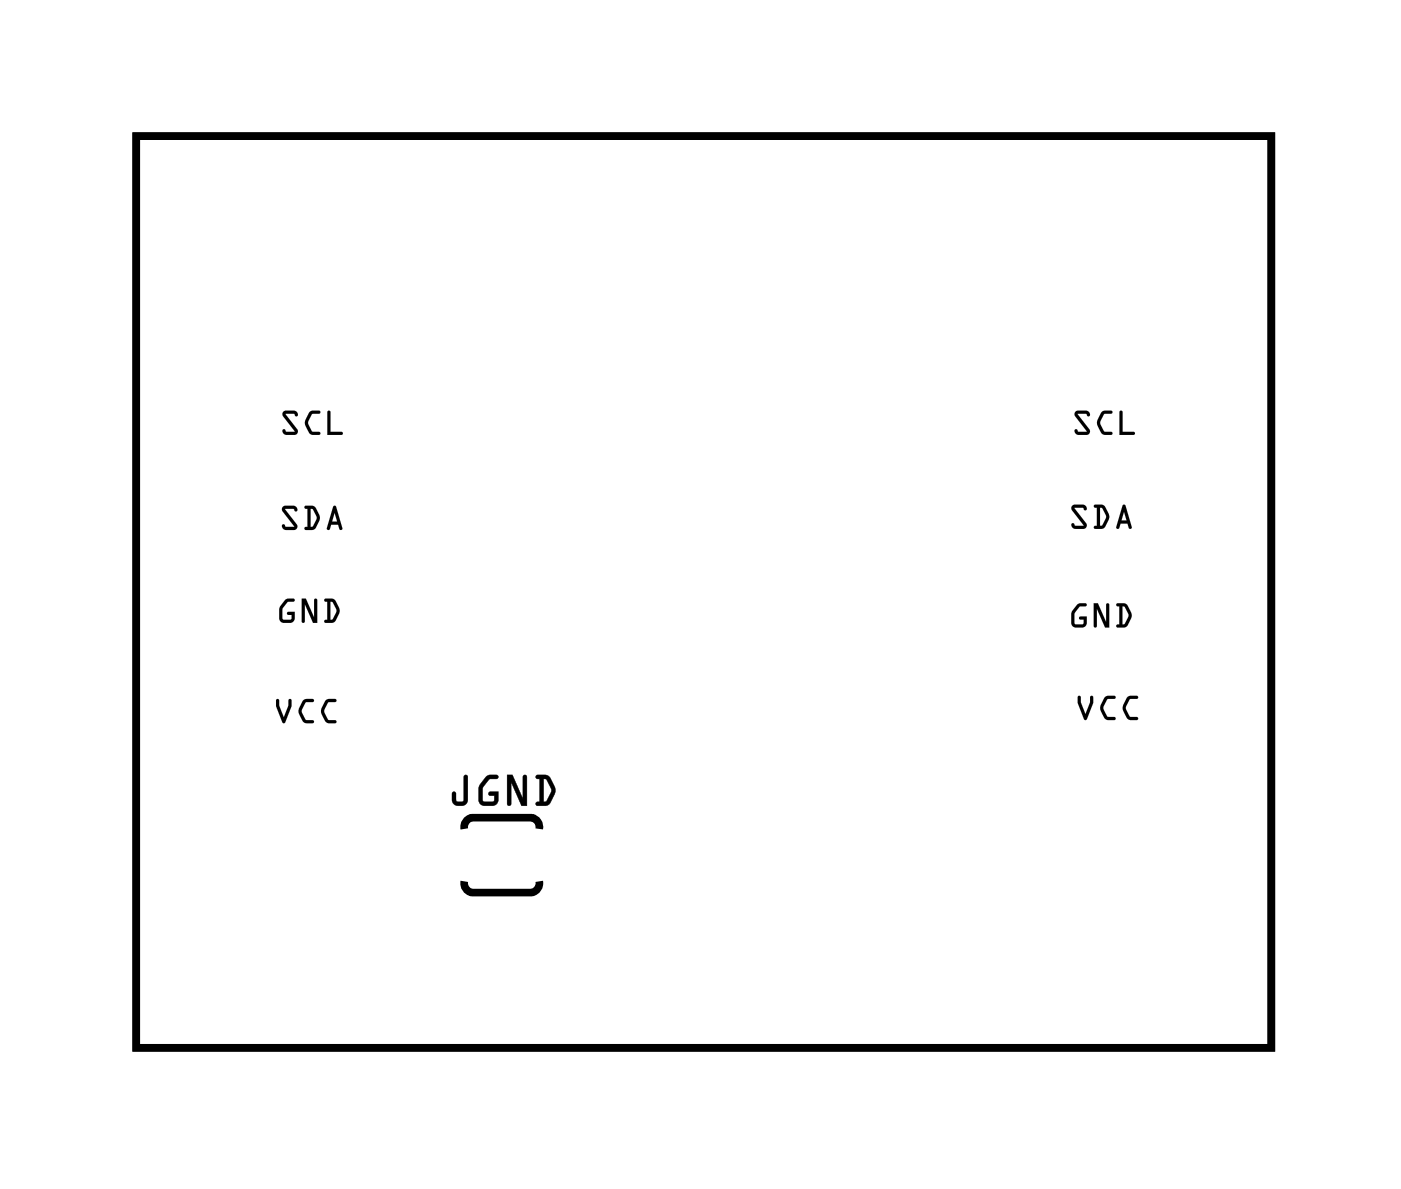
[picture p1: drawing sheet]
<svg xmlns="http://www.w3.org/2000/svg" width="37mm" height="32mm" viewBox="0 0 37 32" stroke-linecap="round" stroke-linejoin="round" font-family="sans-serif">
<path d="M3.6 3.6h30.3v24.4h-30.3zM12.4 22.1v-.2l.2-.1h1.6l.2 .1v.2M12.4 23.5v.2l.2 .1h1.6l.2-.1v-.2" fill="none" stroke="#000" stroke-width=".2"/>
<g fill="#000">
<path d="M3.6 3.6h30.3v24.4h-30.3zM3.6 3.6v24.4h30.3v-24.4z"/>
<path d="M7.4 18.7l.2 .5 .1-.5h.1l-.2 .6-.2-.4zM7.4 18.7v.2l.2 .4 .2-.6h-.1l-.1 .5zM8.1 18.7h.3l-.2 .1-.1 .2 .1 .2h.2v.1h-.3l-.1-.2zM8.1 18.7l-.1 .3a.29 .29 0 0 0 .3 .3l.1-.1h-.2l-.1-.2 .1-.2 .2-.1zM8.7 18.7h.3l-.2 .1-.1 .2 .1 .2h.2v.1h-.3l-.1-.2zM8.7 18.7l-.1 .3a.29 .29 0 0 0 .3 .3l.1-.1h-.2l-.1-.2 .1-.2 .2-.1z"/>
<path d="M7.4 18.7l.2 .5 .1-.5h.1l-.2 .6-.2-.4zM8.1 18.7h.3l-.2 .1-.1 .2 .1 .2h.2l-.1 .1a.3 .3 0 0 1-.3-.3zM8.7 18.7h.3l-.2 .1-.1 .2 .1 .2h.2l-.1 .1a.3 .3 0 0 1-.3-.3z"/>
<path d="M7.6 16h.3l-.2 .1-.2 .2 .1 .2h.2l-.1-.2h.2l-.1 .3h-.3v-.4zM7.6 16l-.1 .2v.4h.3l.1-.3-.2 .1 .1 .1-.2 .1-.1-.3 .2-.2 .2-.1zM8.1 16h.1l.2 .5v-.5h.1v.6h-.1l-.3-.5v.5zM8.1 16v.6v-.5l.3 .5h.1v-.6h-.1v.5l-.2-.5zM8.7 16h.2l.2 .3-.2 .3h-.2v-.1v-.4zM8.7 16v.1v.5h.2l.1-.2v-.2l-.1-.2zM8.8 16.1v.4l.2-.2zM8.8 16.1l.2 .2-.2 .3z"/>
<path d="M7.6 16h.3l-.2 .1-.2 .2 .1 .2h.2l-.1-.2h.2l-.1 .3h-.3v-.4zM8.1 16h.1l.2 .5v-.5h.1v.6h-.1l-.3-.5v.5zM8.7 16h.2a.38 .38 0 0 1 .1 .6h-.3v-.1v-.4zM8.8 16.1v.4l.2-.2z"/>
<path d="M7.6 13.5l.3 .1v.1l-.3-.1 .3 .4v.1h-.4l.1-.1 .3 .1-.4-.4zM7.6 13.5l-.1 .2 .4 .4-.3-.1-.1 .1h.4v-.1l-.3-.4 .3 .1v-.1zM8.1 13.5h.3l.1 .3-.1 .3h-.3h.1v-.5zM8.1 13.5l.1 .1v.5h-.1h.3l.1-.2v-.2l-.1-.2zM8.3 13.6v.5l.2-.3zM8.3 13.6l.2 .2-.2 .3zM8.9 13.5l.2 .7-.1-.2h-.2v.1h-.1zM8.9 13.5l-.2 .6 .1-.1h.2l.1 .1zM8.9 13.7v.2h.1zM8.9 13.7l.1 .2h-.1z"/>
<path d="M7.6 13.5l.3 .1v.1l-.3-.1 .3 .4v.1h-.4l.1-.1 .3 .1-.4-.4zM8.1 13.5h.3a.38 .38 0 0 1 0 .6h-.3h.1v-.5zM8.3 13.6v.5l.2-.3zM8.9 13.5l.2 .7-.1-.2h-.2l-.1 .1zM8.9 13.7v.2h.1z"/>
<path d="M7.6 11h.3v.1h-.3l.3 .4v.1l-.4-.1h.1h.3l-.3-.4zM7.6 11v.1l.3 .4h-.3h-.1l.4 .1v-.1l-.3-.4h.3v-.1zM8.3 11h.3l-.3 .1-.1 .2 .1 .2h.2v.1h-.2l-.1-.2zM8.3 11l-.2 .3a.29 .29 0 0 0 .4 .3v-.1h-.2l-.1-.2 .1-.2 .2-.1zM8.7 11h.1v.5h.3v.1h-.4zM8.8 11l-.1 .6h.4v-.1h-.3v-.5z"/>
<path d="M7.6 11h.3v.1h-.3l.3 .4v.1l-.4-.1h.1h.3l-.3-.4zM8.3 11h.2l-.2 .1-.1 .2 .1 .2h.2v.1a.3 .3 0 0 1-.4-.3zM8.7 11h.1v.5h.3v.1h-.4z"/>
<path d="M28.7 16.2l.3-.1-.2 .1-.1 .2v.3l.2-.1-.1-.1h.2l-.1 .2h-.3v-.3zM28.7 16.2l-.1 .2v.3h.3l.1-.2h-.2l.1 .1-.2 .1v-.3l.1-.2 .2-.1zM29.2 16.1h.1l.2 .5v-.5h.1v.7h-.1l-.2-.5v.4h-.1zM29.2 16.1v.6h.1v-.4l.2 .5h.1v-.7h-.1v.5l-.2-.5zM29.8 16.1h.3l.1 .3-.2 .4-.2-.1h.1v-.5zM29.8 16.1l.1 .1v.5h-.1l.2 .1 .2-.3v-.2l-.1-.2zM30 16.2v.5l.1-.3zM30 16.2l.1 .2-.1 .3z"/>
<path d="M28.7 16.2l.3-.1-.2 .1-.1 .2v.3l.2-.1-.1-.1h.2l-.1 .2h-.3v-.3zM29.2 16.1h.1l.2 .5v-.5h.1v.7h-.1l-.2-.5v.4h-.1zM29.8 16.1h.3a.38 .38 0 0 1 0 .6h-.3h.1v-.5zM30 16.2v.5l.1-.3z"/>
<path d="M28.6 13.5h.4v.1h-.3l.3 .4v.1h-.4v-.1h.3l-.3-.4zM28.6 13.5v.1l.3 .4h-.3v.1h.4v-.1l-.3-.4h.3v-.1zM29.2 13.5h.3l.1 .3-.2 .3h-.2l.1-.1v-.4zM29.2 13.5l.1 .1v.4l-.1 .1h.2l.2-.2v-.2l-.1-.2zM29.4 13.6v.4l.1-.2zM29.4 13.6l.1 .2-.1 .2zM30 13.5l.2 .6-.1-.1h-.2v.1h-.1zM30 13.5l-.2 .6 .1-.1h.2l.1 .1zM30 13.7l-.1 .2h.2zM30 13.7l.1 .2h-.2z"/>
<path d="M28.6 13.5h.4v.1h-.3l.3 .4v.1h-.4v-.1h.3l-.3-.4zM29.2 13.5h.3a.38 .38 0 0 1 0 .6h-.3l.1-.1v-.4zM29.4 13.6v.4l.1-.2zM30 13.5l.2 .6-.1-.1h-.2l-.1 .1zM30 13.7l-.1 .2h.2z"/>
<path d="M28.7 11h.4v.1h-.3l.3 .4-.1 .1-.3-.1h.3l-.3-.4zM28.7 11v.1l.3 .4h-.3l.3 .1 .1-.1-.3-.4h.3v-.1zM29.4 11h.3l-.2 .1-.1 .2 .1 .2h.2v.1h-.3l-.1-.2zM29.4 11l-.1 .3a.29 .29 0 0 0 .4 .3v-.1h-.2l-.1-.2 .1-.2 .2-.1zM29.9 11h.1v.5h.3v.1h-.4zM29.9 11v.6h.4v-.1h-.3v-.5z"/>
<path d="M28.7 11h.4v.1h-.3l.3 .4-.1 .1-.3-.1h.3l-.3-.4zM29.4 11h.3l-.2 .1-.1 .2 .1 .2h.2v.1a.3 .3 0 0 1-.4-.3zM29.9 11h.1v.5h.3v.1h-.4z"/>
<path d="M28.8 18.6l.2 .5 .1-.5h.1l-.2 .6-.2-.4zM28.8 18.6v.2l.2 .4 .2-.6h-.1l-.1 .5zM29.5 18.6h.3l-.2 .1-.2 .2 .2 .2h.2v.1h-.3l-.1-.2zM29.5 18.6l-.1 .3a.29 .29 0 0 0 .3 .3l.1-.1h-.2l-.2-.2 .2-.2 .2-.1zM30.1 18.6h.3l-.2 .1-.2 .2 .2 .2h.2v.1h-.3l-.1-.2zM30.1 18.6l-.1 .3a.29 .29 0 0 0 .3 .3l.1-.1h-.2l-.2-.2 .2-.2 .2-.1z"/>
<path d="M28.8 18.6l.2 .5 .1-.5h.1l-.2 .6-.2-.4zM29.5 18.6h.3l-.2 .1-.2 .2 .2 .2h.2l-.1 .1a.3 .3 0 0 1-.3-.3zM30.1 18.6h.3l-.2 .1-.2 .2 .2 .2h.2l-.1 .1a.3 .3 0 0 1-.3-.3z"/>
<path d="M12.4 20.7h.1v.7a.22 .22 0 0 1-.2 .1 .22 .22 0 0 1-.2-.1v-.3l.1 .3h.2zM12.4 20.7v.7h-.2l-.1-.3v.3a.21 .21 0 0 0 .2 .1 .21 .21 0 0 0 .2-.1v-.7zM13 20.8l.3-.1v.1h-.2l-.2 .3v.3h.3v-.2h-.1h-.1l.3-.1v.3l-.1 .1h-.3l-.1-.1v-.4zM13 20.8a.55 .55 0 0 0-.1 .7h.3l.1-.1v-.3h-.2v.1h.1v.2h-.3v-.4l.2-.2 .2-.1zM13.5 20.7h.2l.3 .6v-.6h.1v.8h-.2l-.3-.6v.6h-.1zM13.5 20.7v.8h.1v-.6l.3 .6h.2v-.8h-.1v.6l-.3-.6zM14.3 20.7h.3l.2 .3-.2 .5h-.3l.1-.1v-.6zM14.3 20.7l.1 .1v.6l-.1 .1h.3l.2-.3v-.2l-.2-.3zM14.5 20.8v.6l.2-.3zM14.5 20.8l.2 .3-.2 .3z"/>
<path d="M12.4 20.7h.1v.7a.22 .22 0 0 1-.2 .1 .22 .22 0 0 1-.2-.1v-.3l.1 .3h.2zM13 20.8l.3-.1-.2 .1-.2 .2v.4h.3v-.2h-.2l.3-.1v.3l-.1 .1h-.3l-.1-.1a.57 .57 0 0 1 .2-.6zM13.5 20.7h.2l.3 .6v-.6h.1v.8h-.2l-.3-.6v.6h-.1zM14.3 20.7h.3a.48 .48 0 0 1 .1 .7l-.1 .1h-.3l.1-.1v-.6zM14.5 20.8v.6l.2-.3z"/>
</g>
<path d="M12.7 22.2h.6v1.3h-.6z" fill="#fff"/>
<path d="M12.7 22.2h.6v1.3h-.6z" fill="none" stroke="#fff" stroke-width=".25"/>
<path d="M13.5 22.2h.6v1.3h-.6z" fill="#fff"/>
<path d="M13.5 22.2h.6v1.3h-.6z" fill="none" stroke="#fff" stroke-width=".25"/>
<circle cx="21.4" cy="5.5" r=".72" fill="#fff"/>
<circle cx="21.4" cy="5.5" r=".72" fill="none" stroke="#fff" stroke-width=".69" stroke-linecap="butt"/>
<path d="M20.7 4.8h1.4v1.4h-1.4z" fill="#fff"/>
<path d="M20.7 4.8h1.4v1.4h-1.4z" fill="none" stroke="#fff" stroke-width=".69" stroke-linecap="butt"/>
<circle cx="18.9" cy="5.5" r=".72" fill="#fff"/>
<circle cx="18.9" cy="5.5" r=".72" fill="none" stroke="#fff" stroke-width=".69" stroke-linecap="butt"/>
<circle cx="16.3" cy="5.5" r=".72" fill="#fff"/>
<circle cx="16.3" cy="5.5" r=".72" fill="none" stroke="#fff" stroke-width=".69" stroke-linecap="butt"/>
<circle cx="13.8" cy="5.5" r=".72" fill="#fff"/>
<circle cx="13.8" cy="5.5" r=".72" fill="none" stroke="#fff" stroke-width=".69" stroke-linecap="butt"/>
<circle cx="8.7" cy="25.8" r=".72" fill="#fff"/>
<circle cx="8.7" cy="25.8" r=".72" fill="none" stroke="#fff" stroke-width=".69" stroke-linecap="butt"/>
<circle cx="11.3" cy="25.8" r=".72" fill="#fff"/>
<circle cx="11.3" cy="25.8" r=".72" fill="none" stroke="#fff" stroke-width=".69" stroke-linecap="butt"/>
<circle cx="13.8" cy="25.8" r=".72" fill="#fff"/>
<circle cx="13.8" cy="25.8" r=".72" fill="none" stroke="#fff" stroke-width=".69" stroke-linecap="butt"/>
<circle cx="16.3" cy="25.8" r=".72" fill="#fff"/>
<circle cx="16.3" cy="25.8" r=".72" fill="none" stroke="#fff" stroke-width=".69" stroke-linecap="butt"/>
<circle cx="18.9" cy="25.8" r=".72" fill="#fff"/>
<circle cx="18.9" cy="25.8" r=".72" fill="none" stroke="#fff" stroke-width=".69" stroke-linecap="butt"/>
<circle cx="21.4" cy="25.8" r=".72" fill="#fff"/>
<circle cx="21.4" cy="25.8" r=".72" fill="none" stroke="#fff" stroke-width=".69" stroke-linecap="butt"/>
<circle cx="24" cy="25.8" r=".72" fill="#fff"/>
<circle cx="24" cy="25.8" r=".72" fill="none" stroke="#fff" stroke-width=".69" stroke-linecap="butt"/>
<circle cx="26.5" cy="25.8" r=".72" fill="#fff"/>
<circle cx="26.5" cy="25.8" r=".72" fill="none" stroke="#fff" stroke-width=".69" stroke-linecap="butt"/>
<circle cx="29" cy="25.8" r=".72" fill="#fff"/>
<circle cx="29" cy="25.8" r=".72" fill="none" stroke="#fff" stroke-width=".69" stroke-linecap="butt"/>
<circle cx="5.8" cy="11.3" r=".74" fill="#fff"/>
<circle cx="5.8" cy="11.3" r=".74" fill="none" stroke="#fff" stroke-width=".76" stroke-linecap="butt"/>
<circle cx="5.8" cy="13.8" r=".74" fill="#fff"/>
<circle cx="5.8" cy="13.8" r=".74" fill="none" stroke="#fff" stroke-width=".76" stroke-linecap="butt"/>
<circle cx="5.8" cy="16.4" r=".74" fill="#fff"/>
<circle cx="5.8" cy="16.4" r=".74" fill="none" stroke="#fff" stroke-width=".76" stroke-linecap="butt"/>
<circle cx="5.8" cy="18.9" r=".74" fill="#fff"/>
<circle cx="5.8" cy="18.9" r=".74" fill="none" stroke="#fff" stroke-width=".76" stroke-linecap="butt"/>
<circle cx="31.8" cy="11.3" r=".74" fill="#fff"/>
<circle cx="31.8" cy="11.3" r=".74" fill="none" stroke="#fff" stroke-width=".76" stroke-linecap="butt"/>
<circle cx="31.8" cy="13.8" r=".74" fill="#fff"/>
<circle cx="31.8" cy="13.8" r=".74" fill="none" stroke="#fff" stroke-width=".76" stroke-linecap="butt"/>
<circle cx="31.8" cy="16.4" r=".74" fill="#fff"/>
<circle cx="31.8" cy="16.4" r=".74" fill="none" stroke="#fff" stroke-width=".76" stroke-linecap="butt"/>
<circle cx="31.8" cy="18.9" r=".74" fill="#fff"/>
<circle cx="31.8" cy="18.9" r=".74" fill="none" stroke="#fff" stroke-width=".76" stroke-linecap="butt"/>
</svg>
